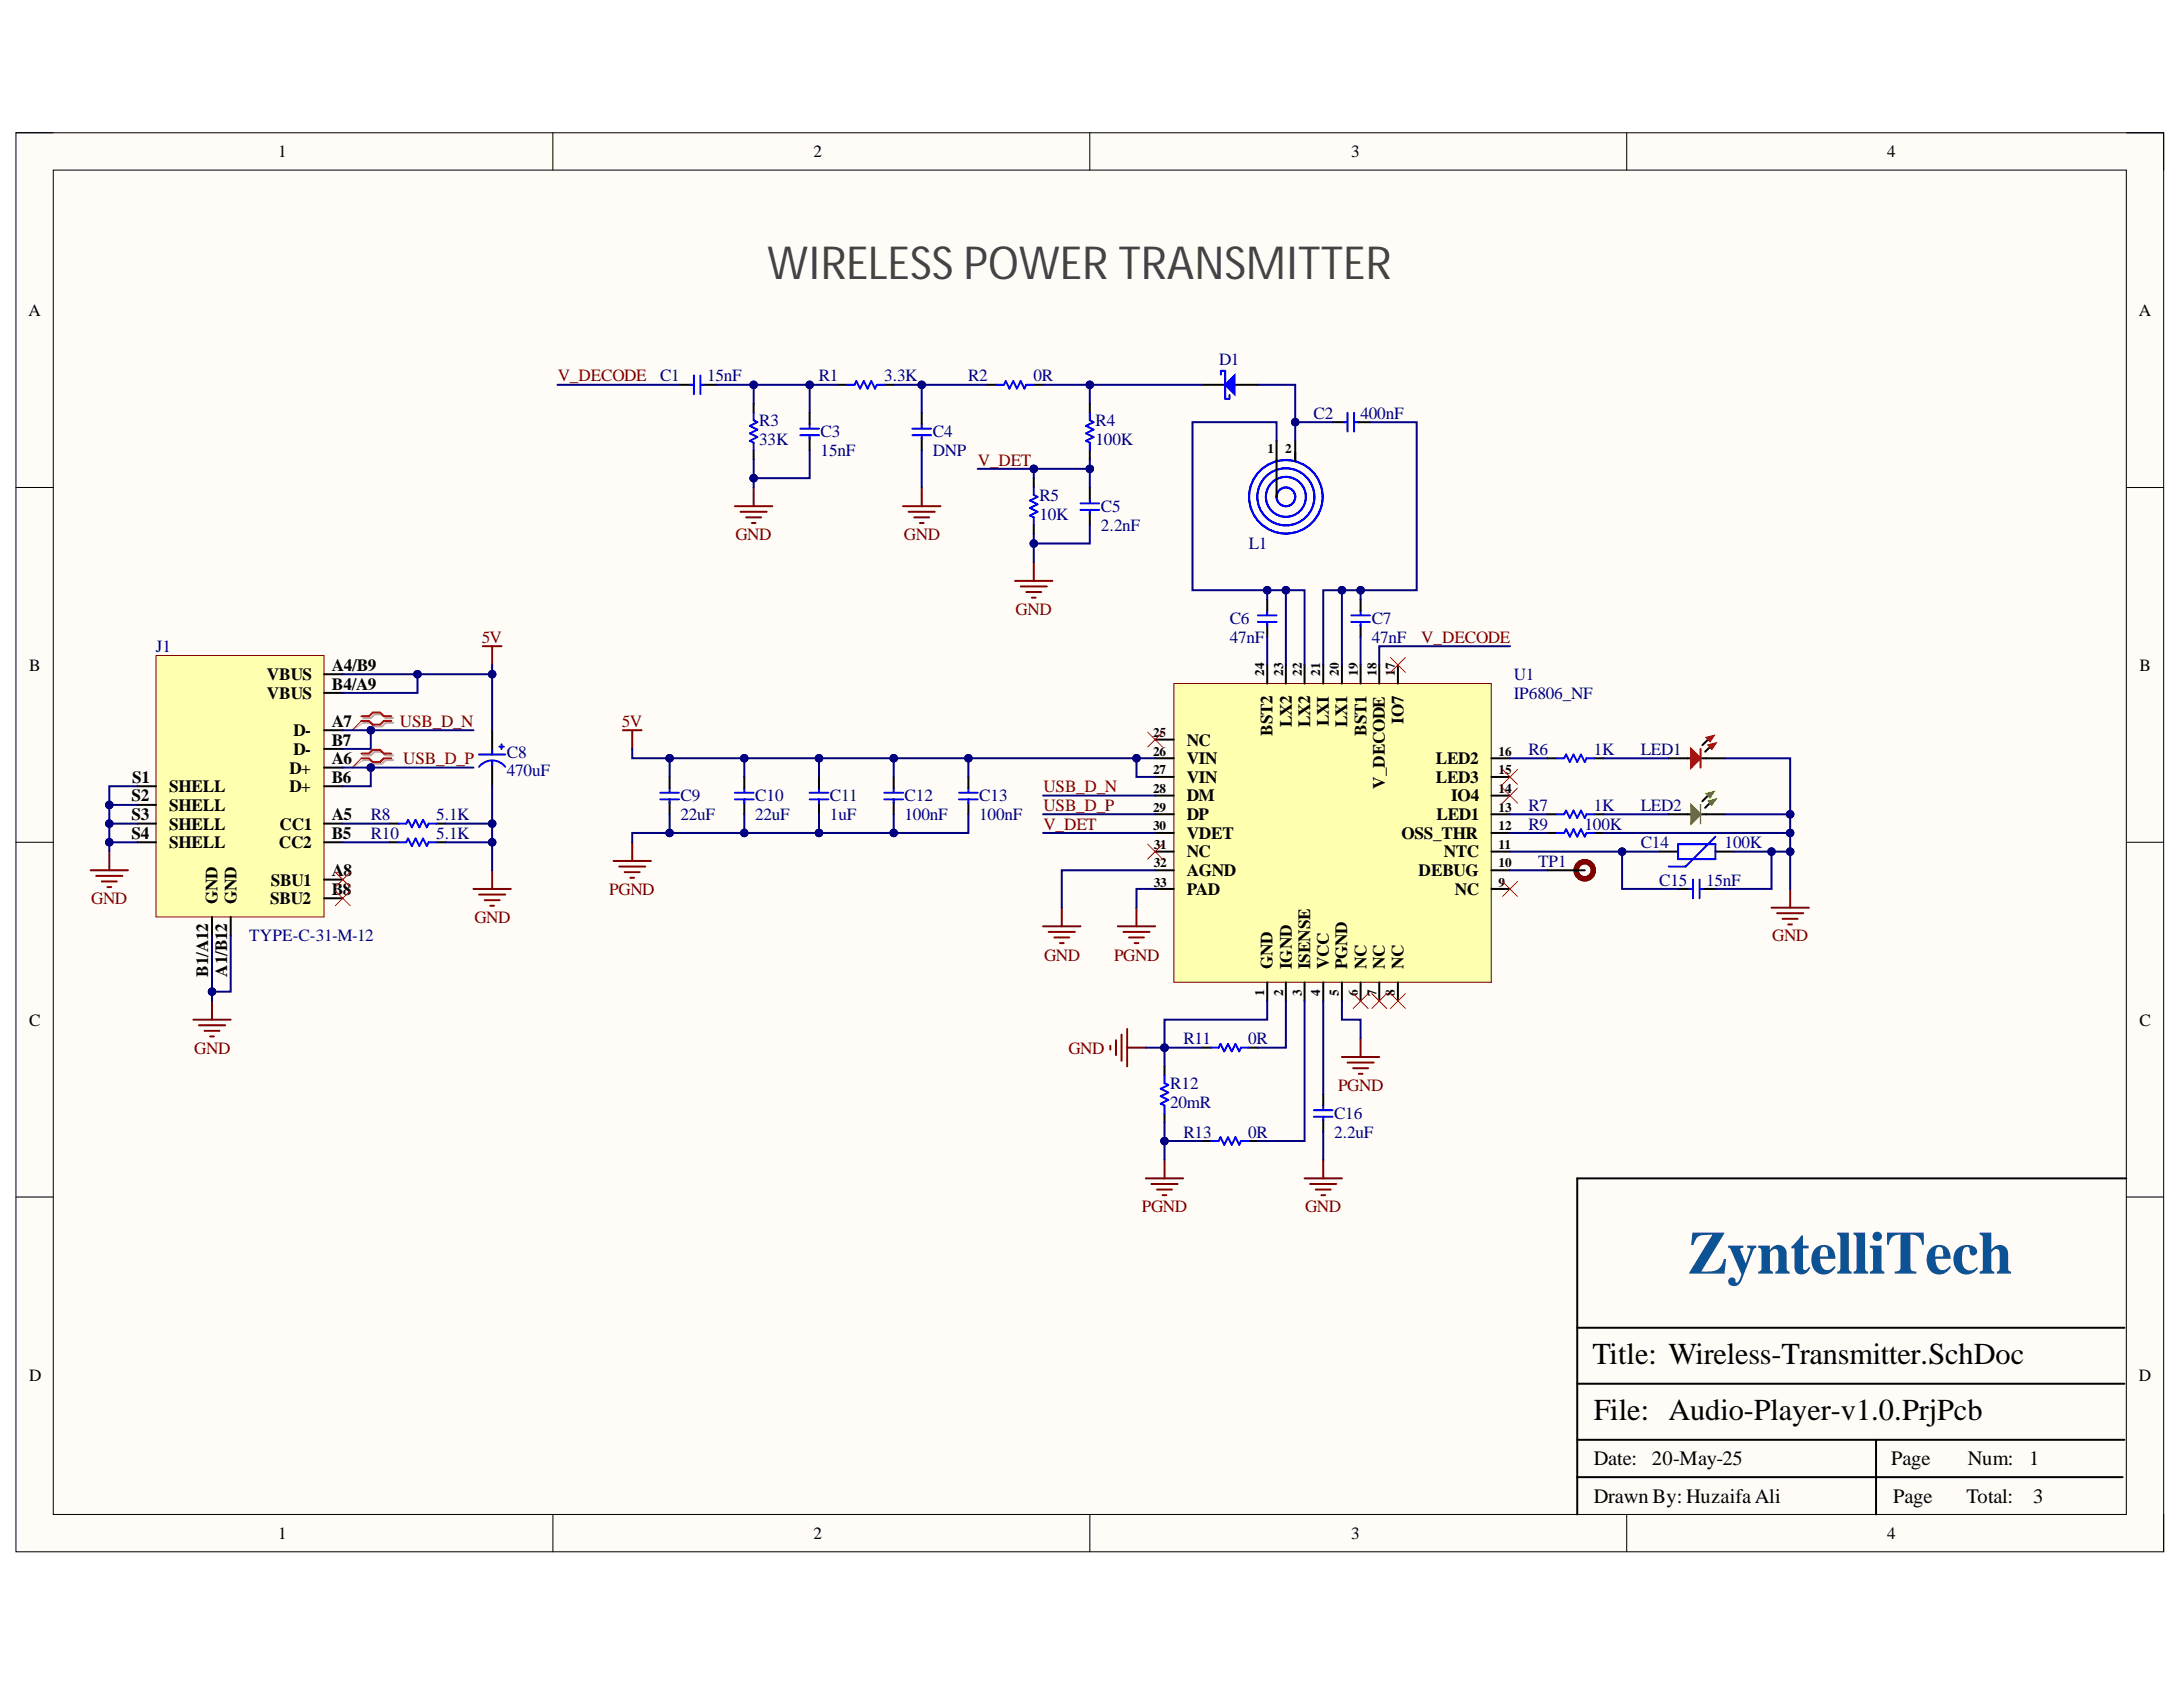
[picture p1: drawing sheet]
<svg xmlns="http://www.w3.org/2000/svg" width="279mm" height="216mm" viewBox="0 0 279 216" stroke-linecap="round" stroke-linejoin="round" font-family="sans-serif">
<defs><g id="words">
<text font-size="7.8" fill="#0b5394" x="216" y="163">ZyntelliTech</text>
<text font-size="5.8" fill="#434343" x="98.2" y="35.8">WIRELESS POWER TRANSMITTER</text>
<g font-size="3.9">
<text x="203.8" y="174.6">Title: Wireless-Transmitter.SchDoc</text>
<text x="204" y="181.8">File: Audio-Player-v1.0.PrjPcb</text>
</g>
<g font-size="2.6">
<text x="204" y="187.5">Date:</text>
<text x="211.4" y="187.5">20-May-25</text>
<text x="242" y="187.5">Page</text>
<text x="251.8" y="187.5">Num:</text>
<text x="259.7" y="187.5">1</text>
<text x="204" y="192.3">Drawn By: HuzaifaAli</text>
<text x="242.3" y="192.3">Page</text>
<text x="251.7" y="192.3">Total:</text>
<text x="260.2" y="192.3">3</text>
</g>
<g font-size="2.2">
<text x="35.6" y="20.1">1</text>
<text x="104.1" y="20.1">2</text>
<text x="172.9" y="20.1">3</text>
<text x="241.5" y="20.1">4</text>
<text x="3.6" y="40.4">A</text>
<text x="273.8" y="40.4">A</text>
<text x="3.7" y="85.8">B</text>
<text x="34.2" y="87.1">VBUS</text>
<text x="34.2" y="89.4">VBUS</text>
<text x="42.5" y="85.8">A4/B9</text>
<text x="42.5" y="88.3">B4/A9</text>
<text x="273.8" y="85.8">B</text>
<text x="37.5" y="94.2">D-</text>
<text x="42.5" y="93">A7</text>
<text x="42.5" y="95.5">B7</text>
<text x="151.9" y="95.5">NC</text>
<text x="162.9" y="94.2" transform="rotate(-90 162.9 94.2)">BST2</text>
<text x="165.3" y="93.1" transform="rotate(-90 165.3 93.1)">LX2</text>
<text x="167.7" y="93.1" transform="rotate(-90 167.7 93.1)">LX2</text>
<text x="170.1" y="92.9" transform="rotate(-90 170.1 92.9)">LXI</text>
<text x="172.4" y="93.1" transform="rotate(-90 172.4 93.1)">LX1</text>
<text x="174.9" y="94.2" transform="rotate(-90 174.9 94.2)">BST1</text>
<text x="179.6" y="92.7" transform="rotate(-90 179.6 92.7)">IO7</text>
<text x="16.9" y="100.2">S1</text>
<text x="21.6" y="101.4">SHELL</text>
<text x="37" y="99">D+</text>
<text x="37" y="101.4">D+</text>
<text x="37.5" y="96.6">D-</text>
<text x="42.5" y="97.8">A6</text>
<text x="42.5" y="100.2">B6</text>
<text x="151.9" y="97.8">VIN</text>
<text x="151.9" y="100.2">VIN</text>
<text x="177.3" y="100.9" transform="rotate(-90 177.3 100.9)">V_DECODE</text>
<text x="183.8" y="100.2">LED3</text>
<text x="183.8" y="97.8">LED2</text>
<text x="16.8" y="105">S3</text>
<text x="16.8" y="102.6">S2</text>
<text x="16.8" y="107.4">S4</text>
<text x="21.6" y="106.2">SHELL</text>
<text x="21.6" y="103.7">SHELL</text>
<text x="35.8" y="106.2">CC1</text>
<text x="42.5" y="105">A5</text>
<text x="42.5" y="107.4">B5</text>
<text x="151.9" y="102.6">DM</text>
<text x="151.9" y="105">DP</text>
<text x="151.9" y="107.4">VDET</text>
<text x="179.4" y="107.4">OSS_THR</text>
<text x="183.9" y="105">LED1</text>
<text x="185.7" y="102.6">IO4</text>
<text x="21.6" y="108.6">SHELL</text>
<text x="34.7" y="113.4">SBU1</text>
<text x="35.7" y="108.6">CC2</text>
<text x="42.5" y="112.1">A8</text>
<text x="151.9" y="109.7">NC</text>
<text x="151.9" y="112.1">AGND</text>
<text x="181.6" y="112.1">DEBUG</text>
<text x="184.8" y="109.7">NTC</text>
<text x="27.8" y="115.7" transform="rotate(-90 27.8 115.7)">GND</text>
<text x="30.3" y="115.7" transform="rotate(-90 30.3 115.7)">GND</text>
<text x="34.6" y="115.7">SBU2</text>
<text x="42.5" y="114.6">B8</text>
<text x="151.9" y="114.6">PAD</text>
<text x="186.2" y="114.6">NC</text>
<text x="26.6" y="125" transform="rotate(-90 26.6 125)">B1/A12</text>
<text x="29.1" y="125" transform="rotate(-90 29.1 125)">A1/B12</text>
<text x="162.9" y="124" transform="rotate(-90 162.9 124)">GND</text>
<text x="165.3" y="124" transform="rotate(-90 165.3 124)">IGND</text>
<text x="167.7" y="124" transform="rotate(-90 167.7 124)">ISENSE</text>
<text x="170.1" y="124" transform="rotate(-90 170.1 124)">VCC</text>
<text x="172.4" y="124" transform="rotate(-90 172.4 124)">PGND</text>
<text x="174.9" y="124" transform="rotate(-90 174.9 124)">NC</text>
<text x="177.3" y="124" transform="rotate(-90 177.3 124)">NC</text>
<text x="179.6" y="124" transform="rotate(-90 179.6 124)">NC</text>
<text x="3.7" y="131.3">C</text>
<text x="273.8" y="131.3">C</text>
<text x="3.7" y="176.7">D</text>
<text x="273.8" y="176.7">D</text>
<text x="35.6" y="197">1</text>
<text x="104.1" y="197">2</text>
<text x="172.9" y="197">3</text>
<text x="241.5" y="197">4</text>
</g>
<g font-size="2.2" fill="#000080">
<text x="156" y="46.8">D1</text>
<text x="84.5" y="48.8">C1</text>
<text x="90.5" y="48.8">15nF</text>
<text x="104.8" y="48.8">R1</text>
<text x="113.2" y="48.8">3.3K</text>
<text x="123.9" y="48.8">R2</text>
<text x="132.3" y="48.8">0R</text>
<text x="168.1" y="53.6">C2</text>
<text x="174.1" y="53.6">400nF</text>
<text x="97.2" y="54.5">R3</text>
<text x="97.2" y="56.9">33K</text>
<text x="105" y="56">C3</text>
<text x="105" y="58.3">15nF</text>
<text x="119.4" y="56">C4</text>
<text x="119.4" y="58.3">DNP</text>
<text x="140.2" y="54.5">R4</text>
<text x="140.2" y="56.9">100K</text>
<text x="133" y="64.1">R5</text>
<text x="140.9" y="65.5">C5</text>
<text x="133" y="66.5">10K</text>
<text x="140.9" y="68">2.2nF</text>
<text x="159.8" y="70.3">L1</text>
<text x="20" y="83.4">J1</text>
<text x="157.4" y="79.9">C6</text>
<text x="157.4" y="82.3">47nF</text>
<text x="175.6" y="79.9">C7</text>
<text x="175.6" y="82.3">47nF</text>
<text x="193.7" y="87.1">U1</text>
<text x="193.7" y="89.4">IP6806_NF</text>
<text x="64.9" y="97">C8</text>
<text x="64.9" y="99.3">470uF</text>
<text x="195.6" y="96.6">R6</text>
<text x="204" y="96.6">1K</text>
<text x="210" y="96.6">LED1</text>
<text x="47.4" y="105">R8</text>
<text x="47.4" y="107.4">R10</text>
<text x="55.8" y="105">5.1K</text>
<text x="55.8" y="107.4">5.1K</text>
<text x="87.1" y="102.6">C9</text>
<text x="87.1" y="105">22uF</text>
<text x="96.7" y="102.6">C10</text>
<text x="96.7" y="105">22uF</text>
<text x="106.2" y="102.6">C11</text>
<text x="106.2" y="105">1uF</text>
<text x="115.8" y="102.6">C12</text>
<text x="115.8" y="105">100nF</text>
<text x="125.3" y="102.6">C13</text>
<text x="125.3" y="105">100nF</text>
<text x="195.6" y="106.2">R9</text>
<text x="195.6" y="103.7">R7</text>
<text x="202.8" y="106.2">100K</text>
<text x="204" y="103.7">1K</text>
<text x="210" y="103.7">LED2</text>
<text x="196.9" y="110.9">TP1</text>
<text x="210" y="108.6">C14</text>
<text x="212.4" y="113.4">C15</text>
<text x="218.4" y="113.4">15nF</text>
<text x="220.7" y="108.6">100K</text>
<text x="31.9" y="120.5">TYPE-C-31-M-12</text>
<text x="151.5" y="133.7">R11</text>
<text x="159.8" y="133.7">0R</text>
<text x="149.8" y="139.4">R12</text>
<text x="149.8" y="141.8">20mR</text>
<text x="170.7" y="143.2">C16</text>
<text x="151.5" y="145.6">R13</text>
<text x="159.8" y="145.6">0R</text>
<text x="170.7" y="145.6">2.2uF</text>
</g>
<g font-size="2.2" fill="#800000">
<text x="71.4" y="48.8">V_DECODE</text>
<text x="125.2" y="59.6">V_DET</text>
<text x="94.1" y="69.2">GND</text>
<text x="115.7" y="69.2">GND</text>
<text x="61.7" y="82.3">5V</text>
<text x="130" y="78.7">GND</text>
<text x="181.9" y="82.3">V_DECODE</text>
<text x="51.2" y="93">USB_D_N</text>
<text x="79.6" y="93">5V</text>
<text x="51.6" y="97.8">USB_D_P</text>
<text x="133.5" y="101.4">USB_D_N</text>
<text x="133.5" y="103.7">USB_D_P</text>
<text x="133.5" y="106.2">V_DET</text>
<text x="11.7" y="115.7">GND</text>
<text x="60.7" y="118.1">GND</text>
<text x="78" y="114.6">PGND</text>
<text x="133.6" y="122.9">GND</text>
<text x="142.6" y="122.9">PGND</text>
<text x="226.8" y="120.5">GND</text>
<text x="24.9" y="134.8">GND</text>
<text x="136.7" y="134.8">GND</text>
<text x="171.3" y="139.6">PGND</text>
<text x="146.1" y="155.1">PGND</text>
<text x="167" y="155.1">GND</text>
</g>
<g font-size="1.7">
<text x="162.2" y="58">1</text>
<text x="164.5" y="58">2</text>
<text x="161.8" y="86.5" transform="rotate(-90 161.8 86.5)">24</text>
<text x="164.2" y="86.5" transform="rotate(-90 164.2 86.5)">23</text>
<text x="166.6" y="86.5" transform="rotate(-90 166.6 86.5)">22</text>
<text x="169" y="86.5" transform="rotate(-90 169 86.5)">21</text>
<text x="171.3" y="86.5" transform="rotate(-90 171.3 86.5)">20</text>
<text x="173.8" y="86.5" transform="rotate(-90 173.8 86.5)">19</text>
<text x="176.2" y="86.5" transform="rotate(-90 176.2 86.5)">18</text>
<text x="178.5" y="86.5" transform="rotate(-90 178.5 86.5)">17</text>
<text x="147.6" y="94.4">25</text>
<text x="147.6" y="96.7">26</text>
<text x="147.6" y="99.1">27</text>
<text x="147.6" y="101.5">28</text>
<text x="191.8" y="101.5">14</text>
<text x="191.8" y="99.1">15</text>
<text x="191.8" y="96.7">16</text>
<text x="147.6" y="103.9">29</text>
<text x="147.6" y="106.3">30</text>
<text x="191.8" y="106.3">12</text>
<text x="191.8" y="103.9">13</text>
<text x="147.7" y="108.6">31</text>
<text x="147.7" y="111">32</text>
<text x="147.7" y="113.5">33</text>
<text x="191.8" y="113.5">9</text>
<text x="191.8" y="111">10</text>
<text x="191.8" y="108.6">11</text>
<text x="161.8" y="127.4" transform="rotate(-90 161.8 127.4)">1</text>
<text x="164.2" y="127.4" transform="rotate(-90 164.2 127.4)">2</text>
<text x="166.6" y="127.4" transform="rotate(-90 166.6 127.4)">3</text>
<text x="169" y="127.5" transform="rotate(-90 169 127.5)">4</text>
<text x="171.3" y="127.5" transform="rotate(-90 171.3 127.5)">5</text>
<text x="173.8" y="127.5" transform="rotate(-90 173.8 127.5)">6</text>
<text x="176.2" y="127.5" transform="rotate(-90 176.2 127.5)">7</text>
<text x="178.5" y="127.5" transform="rotate(-90 178.5 127.5)">8</text>
</g>
</g></defs>
<path d="M2 17h274.9v181.6h-274.9z" fill-rule="evenodd" fill="#fffcf8"/>
<path d="M2 17h274.9v181.6h-274.9z" fill="none" stroke="#000" stroke-width=".13"/>
<path d="M6.8 21.8h265.3v172h-265.3z" fill-rule="evenodd" fill="#fffcf8"/>
<g fill="none" stroke="#000" stroke-width=".13">
<path d="M2 17h4.8M70.8 17v4.8M139.5 17v4.8M208.2 17v4.8M272.1 17h4.8v4.8M6.8 21.8h265.3v172h-265.3zM2 62.4h4.8M272.1 62.4h4.8M2 107.8h4.8M272.1 107.8h4.8M2 153.2h4.8M272.1 153.2h4.8"/>
<path d="M70.8 193.8v4.8M139.5 193.8v4.8M208.2 193.8v4.8M276.9 193.8v4.8"/>
</g>
<path d="M272.1 150.8h-70.2v43M201.9 177.1h70M201.9 169.9h70M201.9 189h69.8M201.9 184.3h70M240.1 184.3v9.5" fill="none" stroke="#000" stroke-width=".25"/>
<path d="M150.2 87.5h40.7v38.2h-40.7z" fill-rule="evenodd" fill="#ffffb0"/>
<path d="M150.2 87.5h40.7v38.2h-40.7z" fill="none" stroke="#800000" stroke-width=".13"/>
<g fill="none" stroke="#000" stroke-width=".25">
<path d="M147.8 94.7h2.4M147.8 97h2.4M147.8 99.4h2.4M162.2 85.1v2.4M164.6 85.1v2.4M167 85.1v2.4M169.4 85.1v2.4M171.8 85.1v2.4M174.1 85.1v2.4M176.5 85.1v2.4M178.9 85.1v2.4M190.9 97h2.4"/>
<path d="M190.9 99.4h2.4M147.8 101.8h2.4M147.8 104.2h2.4M147.8 106.6h2.4M147.8 109h2.4M147.8 111.4h2.4M147.8 113.8h2.4M190.9 101.8h2.4M190.9 104.2h2.4M190.9 106.6h2.4M190.9 109h2.4M190.9 111.4h2.4"/>
<path d="M190.9 113.8h2.4M162.2 125.7v2.4M164.6 125.7v2.4M167 125.7v2.4M169.4 125.7v2.4M171.8 125.7v2.4M174.1 125.7v2.4M176.5 125.7v2.4M178.9 125.7v2.4"/>
</g>
<path d="M20 83.9h21.5v33.5h-21.5z" fill-rule="evenodd" fill="#ffffb0"/>
<path d="M20 83.9h21.5v33.5h-21.5z" fill="none" stroke="#800000" stroke-width=".13"/>
<g fill="none" stroke="#000" stroke-width=".25">
<path d="M41.5 86.3h2.4M41.5 98.2h2.4M41.5 93.5h2.4M41.5 88.7h2.4M41.5 95.8h2.4M63 93.5v3.1M63 97.5v3.1M85.7 99.4v1.5M95.3 99.4v1.5M104.8 99.4v1.5M114.4 99.4v1.5M123.9 99.4v1.5"/>
<path d="M218.8 95.6l-.6 .6M17.6 105.4h2.4M17.6 107.8h2.4M17.6 100.6h2.4M17.6 103h2.4M27.1 117.4v2.3M29.5 117.4v2.3M41.5 105.4h2.4M41.5 112.6h2.4M41.5 107.8h2.4M41.5 100.6h2.4M41.5 115h2.4"/>
<path d="M49.8 105.4h1.2M49.8 107.8h1.2M55.8 105.4h1.2M55.8 107.8h1.2M85.7 102.7v1.5M95.3 102.7v1.5M104.8 102.7v1.5M114.4 102.7v1.5M123.9 102.7v1.5M198 111.4h4.8M198 106.6h1.2M204 106.6h1.2"/>
<path d="M212.4 109h2.4M214.8 113.8h1.5M218.1 113.8h1.5M219.6 109h2.4M149 136.5v1.2M153.8 134.1h1.2M159.8 134.1h1.2M149 142.4v1.2M153.8 146h1.2M159.8 146h1.2M169.4 140.1v1.4M169.4 143.3v1.5"/>
</g>
<g fill="none" stroke="#800000" stroke-width=".25">
<path d="M61.8 82.7h2.4M63 82.7v2.4M79.7 93.5h2.4M80.9 93.5v2.3M11.6 111.4h4.8M12.3 112.1h3.4M13 112.8h1.9M13.8 113.5h.4M14 109v2.4M60.6 113.8h4.8M61.3 114.5h3.4M62 115.2h1.9"/>
<path d="M62.8 115.9h.4M63 111.4v2.4M78.5 110.2h4.8M79.2 110.9h3.4M80 111.6h1.9M80.7 112.3h.5M80.9 107.8v2.4M133.5 118.5h4.8M134.2 119.3h3.4M134.9 120h2M135.9 116.2v2.3M143.1 118.5h4.7"/>
<path d="M143.8 119.3h3.3M144.5 120h1.9M145.5 116.2v2.3M226.7 116.2h4.8M227.5 116.9h3.3M228.2 117.6h1.9M228.9 118.3h.5M229.1 113.8v2.4M24.7 130.5h4.8M25.5 131.2h3.3M26.2 131.9h1.9M26.9 132.6h.5"/>
<path d="M27.1 128.1v2.4M135.7 120.7h.4M142.1 133.8v.5M142.8 133.1v1.9M143.5 132.4v3.4M144.3 131.7v4.8M144.3 134.1h2.3M145.2 120.7h.5M171.8 135.3h4.7M172.5 136h3.3M173.2 136.7h1.9M173.9 137.4h.5"/>
<path d="M174.1 132.9v2.4M146.6 150.8h4.8M147.4 151.5h3.3M148.1 152.2h1.9M148.8 153h.5M149 148.4v2.4M167 150.8h4.8M167.7 151.5h3.3M168.4 152.2h1.9M169.1 153h.5M169.4 148.4v2.4"/>
</g>
<g fill="none" stroke="#f00" stroke-width=".13">
<path d="M46.3 92.3l-1.2 1.2M46.3 97l-1.2 1.2M146.9 93.7l1.9 1.9M148.8 93.7l-1.9 1.9M42.9 114l1.9 1.9M42.9 111.6l1.9 1.9M44.8 114l-1.9 1.9M44.8 111.6l-1.9 1.9M146.9 108l1.9 1.9M148.8 108l-1.9 1.9M192.3 112.8l1.9 1.9M192.3 100.9l1.9 1.9"/>
<path d="M194.2 112.8l-1.9 1.9M194.2 100.9l-1.9 1.9M173.2 127.2l1.9 1.9M175.1 127.2l-1.9 1.9M175.6 127.2l1.9 1.9M177.5 127.2l-1.9 1.9M178 127.2l1.9 1.9M179.9 127.2l-1.9 1.9"/>
</g>
<g fill="none" stroke="#00f" stroke-width=".25">
<path d="M61.3 96.6h3.4M63 96.1v.5M63 97.4v.5M63.9 95.6h.6M64.2 95.2v.6M64.7 98.1a2.12 2.12 0 0 0-3.4 0M51 105.4h1l.2-.5 .5 1 .5-1 .5 1 .4-1 .5 1 .3-.5h.9M51 107.8h1l.2-.5 .5 1 .5-1 .5 1 .4-1 .5 1 .3-.5h.9M84.5 102.3h2.4M84.5 101.5h2.4M85.7 100.9v.4M85.7 102.3v.5"/>
<path d="M94.1 102.3h2.4M94.1 101.5h2.4M95.3 100.9v.4M95.3 102.3v.5M103.6 102.3h2.4M103.6 101.5h2.4M104.8 100.9v.4M104.8 102.3v.5M113.2 102.3h2.4M113.2 101.5h2.4M114.4 100.9v.4M114.4 102.3v.5"/>
<path d="M122.7 102.3h2.4M122.7 101.5h2.4M123.9 100.9v.4M123.9 102.3v.5M199.2 106.6h1l.2-.5 .5 1 .5-1 .5 1 .4-1 .5 1 .3-.5h.9M214.8 108h4.8v2h-4.8zM216.2 113.8h.5M216.7 112.6v2.4M217.5 112.6v2.4M217.7 113.8h.4M219.6 107.1l-3.9 3.8h-2.1M149 137.7v.9l.5 .3-.9 .4 .9 .5-.9 .5 .9 .5-.9 .4 .4 .3v.9"/>
<path d="M155 134.1h1l.2-.5 .5 1 .5-1 .4 1 .5-1 .5 1 .2-.5h1M155 146h1l.2-.5 .5 1 .5-1 .4 1 .5-1 .5 1 .2-.5h1M168.2 142.9h2.4M168.2 142.1h2.4M169.4 141.5v.5M169.4 142.9v.5"/>
</g>
<path d="M46.5 91.9h1l.4-.5h1l.5 .5h.9M46.5 92.5h1l.4 .5h1l.5-.5h.9M46.5 96.7h1l.4-.5h1l.5 .5h.9M46.5 97.3h1l.4 .5h1l.5-.5h.9" fill="none" stroke="#d0a19e" stroke-width=".25"/>
<path d="M46.5 92.5l-1.4 1M46.5 97.3l-1.4 .9" fill="none" stroke="#d0a19e" stroke-width=".13"/>
<path d="M46.3 91.7h.9l.5-.5h.9l.5 .5h1M46.3 92.3h.9l.5 .4h.9l.5-.4h1M46.3 96.4h.9l.5-.4h.9l.5 .4h1M46.3 97h.9l.5 .5h.9l.5-.5h1" fill="none" stroke="#f00" stroke-width=".25"/>
<circle cx="202.8" cy="111.4" r="1.1" fill="none" stroke="#5b0f00" stroke-width=".68"/>
<path d="M218.6 95.3l1.1-.3-.6 .9z" fill-rule="evenodd" fill="#c00"/>
<path d="M218.6 95.3l1.1-.3-.6 .9z" fill="none" stroke="#c00" stroke-width=".13"/>
<path d="M218.6 94.7l-.7 .7" fill="none" stroke="#000" stroke-width=".25"/>
<path d="M218.3 94.4l1.1-.3-.5 .8z" fill-rule="evenodd" fill="#c00"/>
<path d="M218.3 94.4l1.1-.3-.5 .8z" fill="none" stroke="#c00" stroke-width=".13"/>
<path d="M213.6 97h2.8M217.7 97h3" fill="none" stroke="#000" stroke-width=".25"/>
<path d="M217.7 95.9v2.3" fill="none" stroke="#c00" stroke-width=".25"/>
<path d="M216.4 95.9l1.3 1.1-1.3 1.2z" fill="#c00"/>
<path d="M216.4 95.9l1.3 1.1-1.3 1.2z" fill="none" stroke="#c00" stroke-width=".25"/>
<path d="M218.8 102.8l-.6 .6" fill="none" stroke="#000" stroke-width=".25"/>
<path d="M218.6 102.5l1.1-.3-.6 .9z" fill-rule="evenodd" fill="#0f0"/>
<path d="M218.6 102.5l1.1-.3-.6 .9z" fill="none" stroke="#0f0" stroke-width=".13"/>
<path d="M218.6 101.8l-.7 .7" fill="none" stroke="#000" stroke-width=".25"/>
<path d="M218.3 101.5l1.1-.2-.5 .8z" fill-rule="evenodd" fill="#0f0"/>
<path d="M218.3 101.5l1.1-.2-.5 .8z" fill="none" stroke="#0f0" stroke-width=".13"/>
<path d="M213.6 104.2h2.8M217.7 104.2h3" fill="none" stroke="#000" stroke-width=".25"/>
<path d="M217.7 103v2.4" fill="none" stroke="#0f0" stroke-width=".25"/>
<path d="M216.4 103l1.3 1.2-1.3 1.2z" fill="#0f0"/>
<path d="M216.4 103l1.3 1.2-1.3 1.2z" fill="none" stroke="#0f0" stroke-width=".25"/>
<g fill="none" stroke="#000" stroke-width=".25">
<path d="M86.9 49.2h1.5M90.2 49.2h1.5M96.5 51.6v1.2M96.5 57.6v1.2M103.6 52.8v1.5M103.6 56.1v1.5M107.2 49.2h1.2M113.2 49.2h1.2M118 52.8v1.5M118 56.1v1.5M126.3 49.2h1.2M132.3 49.2h1.2"/>
<path d="M139.5 51.6v1.2M139.5 57.6v1.2M153.8 49.2h3M158 49.2h3M132.3 61.2v1.2M132.3 67.2v1.2M139.5 62.4v1.4M139.5 65.6v1.6M198 97h1.2M204 97h1.2M198 104.2h1.2M204 104.2h1.2"/>
</g>
<g fill="none" stroke="#00f" stroke-width=".25">
<path d="M88.3 49.2h.5M88.8 48.1v2.3M89.6 48.1v2.3M89.8 49.2h.4M96.5 52.8v1l.4 .2-.9 .5 .9 .5-.9 .5 .9 .4-.9 .5 .5 .3v.9M102.4 55.7h2.4M102.4 54.9h2.4M103.6 54.3v.4M103.6 55.7v.5M108.4 49.2h1l.2-.4 .5 .9 .5-.9 .4 .9 .5-.9 .5 .9 .2-.5h1M116.8 55.7h2.4M116.8 54.9h2.4"/>
<path d="M118 54.3v.4M118 55.7v.5M127.5 49.2h1l.2-.4 .5 .9 .5-.9 .5 .9 .4-.9 .5 .9 .3-.5h.9M139.5 52.8v1l.5 .2-1 .5 1 .5-1 .5 1 .4-1 .5 .5 .3v.9M132.3 62.4v.9l.5 .3-1 .5 1 .4-1 .5 1 .5-1 .5 .5 .2v1M138.3 65.3h2.4M138.3 64.4h2.4M139.5 63.8v.5M139.5 65.3v.4M199.2 97h1l.2-.4 .5 .9 .5-.9 .5 .9 .4-.9 .5 .9 .3-.5h.9M199.2 104.2h1l.2-.5 .5 1 .5-1 .5 1 .4-1 .5 1 .3-.5h.9"/>
</g>
<path d="M178 84.1l1.9 2M179.9 84.1l-1.9 2M192.3 98.5l1.9 1.9M194.2 98.5l-1.9 1.9" fill="none" stroke="#f00" stroke-width=".13"/>
<g fill="none" stroke="#800000" stroke-width=".25">
<path d="M94.1 64.8h4.7M94.8 65.5h3.3M95.5 66.2h1.9M96.2 66.9h.5M96.5 62.4v2.4M115.6 64.8h4.8M116.3 65.5h3.3M117 66.2h1.9M117.7 66.9h.5M118 62.4v2.4M129.9 74.3h4.8M130.6 75.1h3.4"/>
<path d="M131.4 75.8h1.9M132.1 76.5h.4M132.3 71.9v2.4"/>
</g>
<path d="M156.8 49.2l1.2-1.1v2.3z" fill="#00f"/>
<g fill="none" stroke="#00f" stroke-width=".25">
<path d="M156.8 47.5h-.5v.4M156.8 49.2l1.2-1.1v2.3zM156.8 47.5v3.5M157.4 50.6v.4h-.6M172 54h.5M172.5 52.8v2.4M173.3 52.8v2.4M173.4 54h.5M161 79.6h2.4M161 78.8h2.4M162.2 78.2v.4M162.2 79.6v.5"/>
<path d="M172.9 79.6h2.4M172.9 78.8h2.4M174.1 78.2v.4M174.1 79.6v.5"/>
<circle cx="164.6" cy="63.6" r="3.7"/>
<circle cx="164.6" cy="63.6" r="1.2"/>
<circle cx="164.6" cy="63.6" r="4.7"/>
<circle cx="164.6" cy="63.6" r="2.56"/>
</g>
<path d="M163.4 56.4v7.2M165.8 56.4v2.6M170.6 54h1.5M173.9 54h1.4M162.2 76.7v1.5M162.2 80v1.5M174.1 76.7v1.5M174.1 80v1.5" fill="none" stroke="#000" stroke-width=".25"/>
<path d="M29.5 119.7v7.2h-2.4" fill="none" stroke="#000080" stroke-width=".25"/>
<circle cx="27.1" cy="126.9" r=".48" fill="#000080"/>
<circle cx="27.1" cy="126.9" r=".48" fill="none" stroke="#000080" stroke-width=".13"/>
<path d="M14 103h3.6" fill="none" stroke="#000080" stroke-width=".25"/>
<circle cx="14" cy="103" r=".48" fill="#000080"/>
<circle cx="14" cy="103" r=".48" fill="none" stroke="#000080" stroke-width=".13"/>
<path d="M14 105.4h3.6" fill="none" stroke="#000080" stroke-width=".25"/>
<circle cx="14" cy="105.4" r=".48" fill="#000080"/>
<circle cx="14" cy="105.4" r=".48" fill="none" stroke="#000080" stroke-width=".13"/>
<path d="M14 107.8h3.6" fill="none" stroke="#000080" stroke-width=".25"/>
<circle cx="14" cy="107.8" r=".48" fill="#000080"/>
<circle cx="14" cy="107.8" r=".48" fill="none" stroke="#000080" stroke-width=".13"/>
<path d="M63 85.1v1.2h-9.6v2.4h-9.5" fill="none" stroke="#000080" stroke-width=".25"/>
<circle cx="53.4" cy="86.3" r=".48" fill="#000080"/>
<circle cx="53.4" cy="86.3" r=".48" fill="none" stroke="#000080" stroke-width=".13"/>
<circle cx="63" cy="86.3" r=".48" fill="#000080"/>
<circle cx="63" cy="86.3" r=".48" fill="none" stroke="#000080" stroke-width=".13"/>
<path d="M43.9 86.3h9.5" fill="none" stroke="#000080" stroke-width=".25"/>
<circle cx="53.4" cy="86.3" r=".48" fill="#000080"/>
<circle cx="53.4" cy="86.3" r=".48" fill="none" stroke="#000080" stroke-width=".13"/>
<path d="M63 86.3v7.2" fill="none" stroke="#000080" stroke-width=".25"/>
<circle cx="63" cy="86.3" r=".48" fill="#000080"/>
<circle cx="63" cy="86.3" r=".48" fill="none" stroke="#000080" stroke-width=".13"/>
<path d="M43.9 105.4h5.9M43.9 107.8h5.9M57 107.8h6" fill="none" stroke="#000080" stroke-width=".25"/>
<circle cx="63" cy="107.8" r=".48" fill="#000080"/>
<circle cx="63" cy="107.8" r=".48" fill="none" stroke="#000080" stroke-width=".13"/>
<path d="M57 105.4h6" fill="none" stroke="#000080" stroke-width=".25"/>
<circle cx="63" cy="105.4" r=".48" fill="#000080"/>
<circle cx="63" cy="105.4" r=".48" fill="none" stroke="#000080" stroke-width=".13"/>
<path d="M47.5 93.5v2.3h-3.6" fill="none" stroke="#000080" stroke-width=".25"/>
<circle cx="47.5" cy="93.5" r=".48" fill="#000080"/>
<circle cx="47.5" cy="93.5" r=".48" fill="none" stroke="#000080" stroke-width=".13"/>
<path d="M47.5 98.2v2.4h-3.6" fill="none" stroke="#000080" stroke-width=".25"/>
<circle cx="47.5" cy="98.2" r=".48" fill="#000080"/>
<circle cx="47.5" cy="98.2" r=".48" fill="none" stroke="#000080" stroke-width=".13"/>
<path d="M17.6 100.6h-3.6v8.4" fill="none" stroke="#000080" stroke-width=".25"/>
<circle cx="14" cy="103" r=".48" fill="#000080"/>
<circle cx="14" cy="103" r=".48" fill="none" stroke="#000080" stroke-width=".13"/>
<circle cx="14" cy="105.4" r=".48" fill="#000080"/>
<circle cx="14" cy="105.4" r=".48" fill="none" stroke="#000080" stroke-width=".13"/>
<circle cx="14" cy="107.8" r=".48" fill="#000080"/>
<circle cx="14" cy="107.8" r=".48" fill="none" stroke="#000080" stroke-width=".13"/>
<path d="M43.9 98.2h16.7" fill="none" stroke="#000080" stroke-width=".25"/>
<circle cx="47.5" cy="98.2" r=".48" fill="#000080"/>
<circle cx="47.5" cy="98.2" r=".48" fill="none" stroke="#000080" stroke-width=".13"/>
<path d="M43.9 93.5h16.7" fill="none" stroke="#000080" stroke-width=".25"/>
<circle cx="47.5" cy="93.5" r=".48" fill="#000080"/>
<circle cx="47.5" cy="93.5" r=".48" fill="none" stroke="#000080" stroke-width=".13"/>
<path d="M27.1 119.7v8.4" fill="none" stroke="#000080" stroke-width=".25"/>
<circle cx="27.1" cy="126.9" r=".48" fill="#000080"/>
<circle cx="27.1" cy="126.9" r=".48" fill="none" stroke="#000080" stroke-width=".13"/>
<path d="M63 100.6v10.8" fill="none" stroke="#000080" stroke-width=".25"/>
<circle cx="63" cy="107.8" r=".48" fill="#000080"/>
<circle cx="63" cy="107.8" r=".48" fill="none" stroke="#000080" stroke-width=".13"/>
<circle cx="63" cy="105.4" r=".48" fill="#000080"/>
<circle cx="63" cy="105.4" r=".48" fill="none" stroke="#000080" stroke-width=".13"/>
<path d="M145.5 97v2.4h2.3M133.5 101.8h14.3M133.5 104.2h14.3" fill="none" stroke="#000080" stroke-width=".25"/>
<circle cx="145.5" cy="97" r=".48" fill="#000080"/>
<circle cx="145.5" cy="97" r=".48" fill="none" stroke="#000080" stroke-width=".13"/>
<path d="M80.9 95.8v1.2h66.9" fill="none" stroke="#000080" stroke-width=".25"/>
<circle cx="145.5" cy="97" r=".48" fill="#000080"/>
<circle cx="145.5" cy="97" r=".48" fill="none" stroke="#000080" stroke-width=".13"/>
<circle cx="123.9" cy="97" r=".48" fill="#000080"/>
<circle cx="123.9" cy="97" r=".48" fill="none" stroke="#000080" stroke-width=".13"/>
<circle cx="114.4" cy="97" r=".48" fill="#000080"/>
<circle cx="114.4" cy="97" r=".48" fill="none" stroke="#000080" stroke-width=".13"/>
<circle cx="104.8" cy="97" r=".48" fill="#000080"/>
<circle cx="104.8" cy="97" r=".48" fill="none" stroke="#000080" stroke-width=".13"/>
<circle cx="95.3" cy="97" r=".48" fill="#000080"/>
<circle cx="95.3" cy="97" r=".48" fill="none" stroke="#000080" stroke-width=".13"/>
<circle cx="85.7" cy="97" r=".48" fill="#000080"/>
<circle cx="85.7" cy="97" r=".48" fill="none" stroke="#000080" stroke-width=".13"/>
<path d="M123.9 104.2v2.4h-43v1.2" fill="none" stroke="#000080" stroke-width=".25"/>
<circle cx="85.7" cy="106.6" r=".48" fill="#000080"/>
<circle cx="85.7" cy="106.6" r=".48" fill="none" stroke="#000080" stroke-width=".13"/>
<circle cx="95.3" cy="106.6" r=".48" fill="#000080"/>
<circle cx="95.3" cy="106.6" r=".48" fill="none" stroke="#000080" stroke-width=".13"/>
<circle cx="104.8" cy="106.6" r=".48" fill="#000080"/>
<circle cx="104.8" cy="106.6" r=".48" fill="none" stroke="#000080" stroke-width=".13"/>
<circle cx="114.4" cy="106.6" r=".48" fill="#000080"/>
<circle cx="114.4" cy="106.6" r=".48" fill="none" stroke="#000080" stroke-width=".13"/>
<path d="M114.4 104.2v2.4" fill="none" stroke="#000080" stroke-width=".25"/>
<circle cx="114.4" cy="106.6" r=".48" fill="#000080"/>
<circle cx="114.4" cy="106.6" r=".48" fill="none" stroke="#000080" stroke-width=".13"/>
<path d="M104.8 104.2v2.4" fill="none" stroke="#000080" stroke-width=".25"/>
<circle cx="104.8" cy="106.6" r=".48" fill="#000080"/>
<circle cx="104.8" cy="106.6" r=".48" fill="none" stroke="#000080" stroke-width=".13"/>
<path d="M95.3 104.2v2.4" fill="none" stroke="#000080" stroke-width=".25"/>
<circle cx="95.3" cy="106.6" r=".48" fill="#000080"/>
<circle cx="95.3" cy="106.6" r=".48" fill="none" stroke="#000080" stroke-width=".13"/>
<path d="M85.7 104.2v2.4" fill="none" stroke="#000080" stroke-width=".25"/>
<circle cx="85.7" cy="106.6" r=".48" fill="#000080"/>
<circle cx="85.7" cy="106.6" r=".48" fill="none" stroke="#000080" stroke-width=".13"/>
<path d="M85.7 97v2.4" fill="none" stroke="#000080" stroke-width=".25"/>
<circle cx="85.7" cy="97" r=".48" fill="#000080"/>
<circle cx="85.7" cy="97" r=".48" fill="none" stroke="#000080" stroke-width=".13"/>
<path d="M95.3 97v2.4" fill="none" stroke="#000080" stroke-width=".25"/>
<circle cx="95.3" cy="97" r=".48" fill="#000080"/>
<circle cx="95.3" cy="97" r=".48" fill="none" stroke="#000080" stroke-width=".13"/>
<path d="M104.8 97v2.4" fill="none" stroke="#000080" stroke-width=".25"/>
<circle cx="104.8" cy="97" r=".48" fill="#000080"/>
<circle cx="104.8" cy="97" r=".48" fill="none" stroke="#000080" stroke-width=".13"/>
<path d="M114.4 97v2.4" fill="none" stroke="#000080" stroke-width=".25"/>
<circle cx="114.4" cy="97" r=".48" fill="#000080"/>
<circle cx="114.4" cy="97" r=".48" fill="none" stroke="#000080" stroke-width=".13"/>
<path d="M123.9 97v2.4" fill="none" stroke="#000080" stroke-width=".25"/>
<circle cx="123.9" cy="97" r=".48" fill="#000080"/>
<circle cx="123.9" cy="97" r=".48" fill="none" stroke="#000080" stroke-width=".13"/>
<path d="M133.5 106.6h14.3M147.8 111.4h-11.9v4.8M147.8 113.8h-2.3v2.4M162.2 128.1v2.4h-13.2v6" fill="none" stroke="#000080" stroke-width=".25"/>
<circle cx="149" cy="134.1" r=".48" fill="#000080"/>
<circle cx="149" cy="134.1" r=".48" fill="none" stroke="#000080" stroke-width=".13"/>
<path d="M149 134.1h4.8" fill="none" stroke="#000080" stroke-width=".25"/>
<circle cx="149" cy="134.1" r=".48" fill="#000080"/>
<circle cx="149" cy="134.1" r=".48" fill="none" stroke="#000080" stroke-width=".13"/>
<path d="M146.6 134.1h2.4" fill="none" stroke="#000080" stroke-width=".25"/>
<circle cx="149" cy="134.1" r=".48" fill="#000080"/>
<circle cx="149" cy="134.1" r=".48" fill="none" stroke="#000080" stroke-width=".13"/>
<path d="M164.6 128.1v6h-3.6M149 143.6v2.4h4.8" fill="none" stroke="#000080" stroke-width=".25"/>
<circle cx="149" cy="146" r=".48" fill="#000080"/>
<circle cx="149" cy="146" r=".48" fill="none" stroke="#000080" stroke-width=".13"/>
<path d="M167 128.1v17.9h-6M149 146v2.4" fill="none" stroke="#000080" stroke-width=".25"/>
<circle cx="149" cy="146" r=".48" fill="#000080"/>
<circle cx="149" cy="146" r=".48" fill="none" stroke="#000080" stroke-width=".13"/>
<path d="M193.3 109h19.1M193.3 111.4h4.7M169.4 128.1v12M171.8 128.1v2.4h2.3v2.4M169.4 144.8v3.6" fill="none" stroke="#000080" stroke-width=".25"/>
<circle cx="207.6" cy="109" r=".48" fill="#000080"/>
<circle cx="207.6" cy="109" r=".48" fill="none" stroke="#000080" stroke-width=".13"/>
<path d="M226.7 109v4.8h-7.1" fill="none" stroke="#000080" stroke-width=".25"/>
<circle cx="226.7" cy="109" r=".48" fill="#000080"/>
<circle cx="226.7" cy="109" r=".48" fill="none" stroke="#000080" stroke-width=".13"/>
<path d="M222 109h7.1v4.8" fill="none" stroke="#000080" stroke-width=".25"/>
<circle cx="226.7" cy="109" r=".48" fill="#000080"/>
<circle cx="226.7" cy="109" r=".48" fill="none" stroke="#000080" stroke-width=".13"/>
<circle cx="229.1" cy="109" r=".48" fill="#000080"/>
<circle cx="229.1" cy="109" r=".48" fill="none" stroke="#000080" stroke-width=".13"/>
<path d="M207.6 109v4.8h7.2" fill="none" stroke="#000080" stroke-width=".25"/>
<circle cx="207.6" cy="109" r=".48" fill="#000080"/>
<circle cx="207.6" cy="109" r=".48" fill="none" stroke="#000080" stroke-width=".13"/>
<path d="M193.3 106.6h4.7M205.2 106.6h23.9v2.4" fill="none" stroke="#000080" stroke-width=".25"/>
<circle cx="229.1" cy="106.6" r=".48" fill="#000080"/>
<circle cx="229.1" cy="106.6" r=".48" fill="none" stroke="#000080" stroke-width=".13"/>
<circle cx="229.1" cy="109" r=".48" fill="#000080"/>
<circle cx="229.1" cy="109" r=".48" fill="none" stroke="#000080" stroke-width=".13"/>
<path d="M193.3 97h4.7M205.2 97h8.4M220.7 97h8.4v9.6M193.3 104.2h4.7M205.2 104.2h8.4" fill="none" stroke="#000080" stroke-width=".25"/>
<circle cx="229.1" cy="104.2" r=".48" fill="#000080"/>
<circle cx="229.1" cy="104.2" r=".48" fill="none" stroke="#000080" stroke-width=".13"/>
<circle cx="229.1" cy="106.6" r=".48" fill="#000080"/>
<circle cx="229.1" cy="106.6" r=".48" fill="none" stroke="#000080" stroke-width=".13"/>
<path d="M220.7 104.2h8.4" fill="none" stroke="#000080" stroke-width=".25"/>
<circle cx="229.1" cy="104.2" r=".48" fill="#000080"/>
<circle cx="229.1" cy="104.2" r=".48" fill="none" stroke="#000080" stroke-width=".13"/>
<path d="M71.4 49.2h15.5M96.5 49.2v2.4M193.3 82.7h-16.8v2.4" fill="none" stroke="#000080" stroke-width=".25"/>
<circle cx="96.5" cy="49.2" r=".48" fill="#000080"/>
<circle cx="96.5" cy="49.2" r=".48" fill="none" stroke="#000080" stroke-width=".13"/>
<path d="M103.6 49.2v3.6" fill="none" stroke="#000080" stroke-width=".25"/>
<circle cx="103.6" cy="49.2" r=".48" fill="#000080"/>
<circle cx="103.6" cy="49.2" r=".48" fill="none" stroke="#000080" stroke-width=".13"/>
<path d="M103.6 57.6v3.6h-7.1" fill="none" stroke="#000080" stroke-width=".25"/>
<circle cx="96.5" cy="61.2" r=".48" fill="#000080"/>
<circle cx="96.5" cy="61.2" r=".48" fill="none" stroke="#000080" stroke-width=".13"/>
<path d="M139.5 67.2v2.4h-7.2" fill="none" stroke="#000080" stroke-width=".25"/>
<circle cx="132.3" cy="69.6" r=".48" fill="#000080"/>
<circle cx="132.3" cy="69.6" r=".48" fill="none" stroke="#000080" stroke-width=".13"/>
<path d="M139.5 60v2.4" fill="none" stroke="#000080" stroke-width=".25"/>
<circle cx="139.5" cy="60" r=".48" fill="#000080"/>
<circle cx="139.5" cy="60" r=".48" fill="none" stroke="#000080" stroke-width=".13"/>
<path d="M139.5 58.8v1.2h-7.2v1.2" fill="none" stroke="#000080" stroke-width=".25"/>
<circle cx="132.3" cy="60" r=".48" fill="#000080"/>
<circle cx="132.3" cy="60" r=".48" fill="none" stroke="#000080" stroke-width=".13"/>
<circle cx="139.5" cy="60" r=".48" fill="#000080"/>
<circle cx="139.5" cy="60" r=".48" fill="none" stroke="#000080" stroke-width=".13"/>
<path d="M125.1 60h7.2" fill="none" stroke="#000080" stroke-width=".25"/>
<circle cx="132.3" cy="60" r=".48" fill="#000080"/>
<circle cx="132.3" cy="60" r=".48" fill="none" stroke="#000080" stroke-width=".13"/>
<path d="M133.5 49.2h6v2.4" fill="none" stroke="#000080" stroke-width=".25"/>
<circle cx="139.5" cy="49.2" r=".48" fill="#000080"/>
<circle cx="139.5" cy="49.2" r=".48" fill="none" stroke="#000080" stroke-width=".13"/>
<path d="M118 49.2v3.6" fill="none" stroke="#000080" stroke-width=".25"/>
<circle cx="118" cy="49.2" r=".48" fill="#000080"/>
<circle cx="118" cy="49.2" r=".48" fill="none" stroke="#000080" stroke-width=".13"/>
<path d="M118 57.6v4.8M139.5 49.2h14.3" fill="none" stroke="#000080" stroke-width=".25"/>
<circle cx="139.5" cy="49.2" r=".48" fill="#000080"/>
<circle cx="139.5" cy="49.2" r=".48" fill="none" stroke="#000080" stroke-width=".13"/>
<path d="M91.7 49.2h15.5" fill="none" stroke="#000080" stroke-width=".25"/>
<circle cx="96.5" cy="49.2" r=".48" fill="#000080"/>
<circle cx="96.5" cy="49.2" r=".48" fill="none" stroke="#000080" stroke-width=".13"/>
<circle cx="103.6" cy="49.2" r=".48" fill="#000080"/>
<circle cx="103.6" cy="49.2" r=".48" fill="none" stroke="#000080" stroke-width=".13"/>
<path d="M114.4 49.2h11.9" fill="none" stroke="#000080" stroke-width=".25"/>
<circle cx="118" cy="49.2" r=".48" fill="#000080"/>
<circle cx="118" cy="49.2" r=".48" fill="none" stroke="#000080" stroke-width=".13"/>
<path d="M96.5 58.8v3.6" fill="none" stroke="#000080" stroke-width=".25"/>
<circle cx="96.5" cy="61.2" r=".48" fill="#000080"/>
<circle cx="96.5" cy="61.2" r=".48" fill="none" stroke="#000080" stroke-width=".13"/>
<path d="M132.3 68.4v3.5" fill="none" stroke="#000080" stroke-width=".25"/>
<circle cx="132.3" cy="69.6" r=".48" fill="#000080"/>
<circle cx="132.3" cy="69.6" r=".48" fill="none" stroke="#000080" stroke-width=".13"/>
<path d="M171.8 75.5v9.6" fill="none" stroke="#000080" stroke-width=".25"/>
<circle cx="171.7" cy="75.5" r=".48" fill="#000080"/>
<circle cx="171.7" cy="75.5" r=".48" fill="none" stroke="#000080" stroke-width=".13"/>
<path d="M161 49.2h4.8v7.2" fill="none" stroke="#000080" stroke-width=".25"/>
<circle cx="165.8" cy="54" r=".48" fill="#000080"/>
<circle cx="165.8" cy="54" r=".48" fill="none" stroke="#000080" stroke-width=".13"/>
<path d="M165.8 54h4.8" fill="none" stroke="#000080" stroke-width=".25"/>
<circle cx="165.8" cy="54" r=".48" fill="#000080"/>
<circle cx="165.8" cy="54" r=".48" fill="none" stroke="#000080" stroke-width=".13"/>
<path d="M164.6 75.5h2.4v9.6" fill="none" stroke="#000080" stroke-width=".25"/>
<circle cx="164.6" cy="75.5" r=".48" fill="#000080"/>
<circle cx="164.6" cy="75.5" r=".48" fill="none" stroke="#000080" stroke-width=".13"/>
<path d="M162.2 75.5v1.2M162.2 81.5v3.6" fill="none" stroke="#000080" stroke-width=".25"/>
<circle cx="162.2" cy="75.5" r=".48" fill="#000080"/>
<circle cx="162.2" cy="75.5" r=".48" fill="none" stroke="#000080" stroke-width=".13"/>
<path d="M174.1 75.5v1.2M174.1 81.5v3.6" fill="none" stroke="#000080" stroke-width=".25"/>
<circle cx="174.1" cy="75.5" r=".48" fill="#000080"/>
<circle cx="174.1" cy="75.5" r=".48" fill="none" stroke="#000080" stroke-width=".13"/>
<path d="M163.4 56.4v-2.4h-10.8v21.5h12v9.6" fill="none" stroke="#000080" stroke-width=".25"/>
<circle cx="162.2" cy="75.5" r=".48" fill="#000080"/>
<circle cx="162.2" cy="75.5" r=".48" fill="none" stroke="#000080" stroke-width=".13"/>
<circle cx="164.6" cy="75.5" r=".48" fill="#000080"/>
<circle cx="164.6" cy="75.5" r=".48" fill="none" stroke="#000080" stroke-width=".13"/>
<path d="M175.3 54h6v21.5h-11.9v9.6" fill="none" stroke="#000080" stroke-width=".25"/>
<circle cx="174.1" cy="75.5" r=".48" fill="#000080"/>
<circle cx="174.1" cy="75.5" r=".48" fill="none" stroke="#000080" stroke-width=".13"/>
<circle cx="171.7" cy="75.5" r=".48" fill="#000080"/>
<circle cx="171.7" cy="75.5" r=".48" fill="none" stroke="#000080" stroke-width=".13"/>
<use href="#words"/>
</svg>
